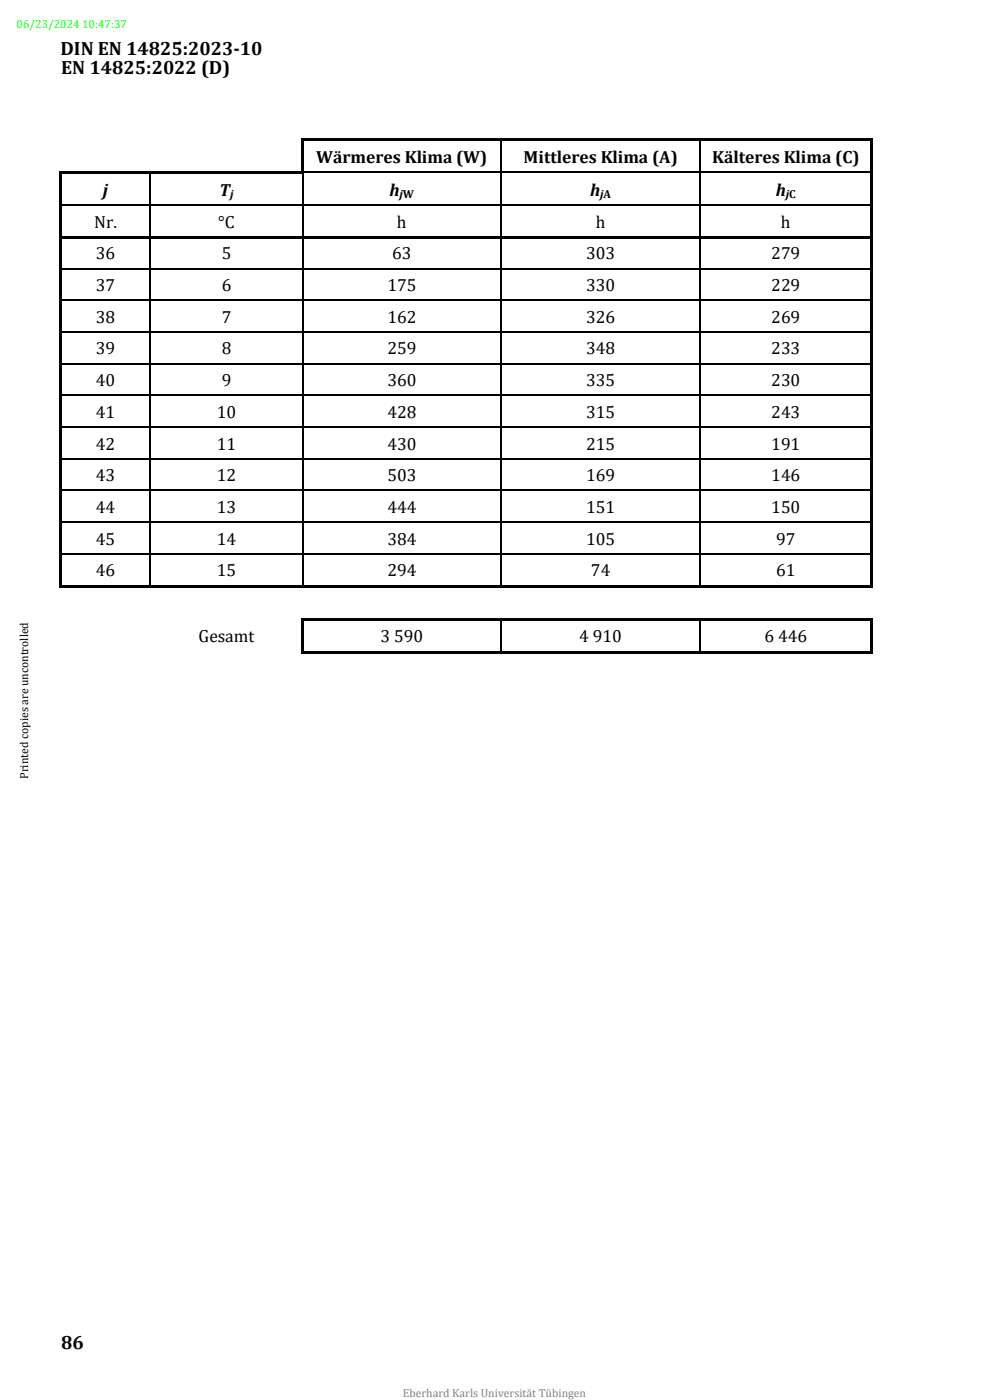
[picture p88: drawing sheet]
<svg xmlns="http://www.w3.org/2000/svg" width="210mm" height="297mm" viewBox="0 0 210 297" stroke-linecap="round" stroke-linejoin="round" font-family="sans-serif">
<defs><g id="words">
<g font-size="4.1">
<text x="12.8" y="11.6">DIN EN 14825:2023-10</text>
<text x="13" y="15.6">EN 14825:2022 (D)</text>
<text x="13" y="286.2">86</text>
</g>
<g font-size="3.7">
<text x="67.1" y="34.6">Wärmeres Klima (W)</text>
<text x="111.1" y="34.6">Mittleres Klima (A)</text>
<text x="151" y="34.6">Kälteres Klima (C)</text>
<text x="21.8" y="41.6">j</text>
<text x="46.6" y="41.6">T</text>
<text x="82.6" y="41.6">h</text>
<text x="125.2" y="41.6">h</text>
<text x="164.6" y="41.6">h</text>
<text x="20" y="48.3">Nr.</text>
<text x="46.3" y="48.3">°C</text>
<text x="84.2" y="48.3">h</text>
<text x="126.4" y="48.3">h</text>
<text x="165.7" y="48.3">h</text>
<text x="20.3" y="55">36</text>
<text x="47" y="55">5</text>
<text x="83.2" y="55">63</text>
<text x="124.3" y="55">303</text>
<text x="163.6" y="55">279</text>
<text x="20.3" y="61.7">37</text>
<text x="47" y="61.7">6</text>
<text x="82.2" y="61.7">175</text>
<text x="124.3" y="61.7">330</text>
<text x="163.6" y="61.7">229</text>
<text x="20.3" y="68.5">38</text>
<text x="47" y="68.5">7</text>
<text x="82.2" y="68.5">162</text>
<text x="124.3" y="68.5">326</text>
<text x="163.6" y="68.5">269</text>
<text x="20.3" y="75.2">39</text>
<text x="47" y="75.2">8</text>
<text x="82.2" y="75.2">259</text>
<text x="124.3" y="75.2">348</text>
<text x="163.6" y="75.2">233</text>
<text x="20.3" y="81.9">40</text>
<text x="47" y="81.9">9</text>
<text x="82.2" y="81.9">360</text>
<text x="124.3" y="81.9">335</text>
<text x="163.6" y="81.9">230</text>
<text x="20.3" y="88.6">41</text>
<text x="46" y="88.6">10</text>
<text x="82.2" y="88.6">428</text>
<text x="124.3" y="88.6">315</text>
<text x="163.6" y="88.6">243</text>
<text x="20.3" y="95.4">42</text>
<text x="46" y="95.4">11</text>
<text x="82.2" y="95.4">430</text>
<text x="124.3" y="95.4">215</text>
<text x="163.6" y="95.4">191</text>
<text x="20.3" y="102.1">43</text>
<text x="46" y="102.1">12</text>
<text x="82.2" y="102.1">503</text>
<text x="124.3" y="102.1">169</text>
<text x="163.6" y="102.1">146</text>
<text x="20.3" y="108.8">44</text>
<text x="46" y="108.8">13</text>
<text x="82.2" y="108.8">444</text>
<text x="124.3" y="108.8">151</text>
<text x="163.6" y="108.8">150</text>
<text x="20.3" y="115.5">45</text>
<text x="46" y="115.5">14</text>
<text x="82.2" y="115.5">384</text>
<text x="124.3" y="115.5">105</text>
<text x="164.6" y="115.5">97</text>
<text x="20.3" y="122.3">46</text>
<text x="46" y="122.3">15</text>
<text x="82.2" y="122.3">294</text>
<text x="125.3" y="122.3">74</text>
<text x="164.6" y="122.3">61</text>
<text x="42.1" y="136.2">Gesamt</text>
<text x="80.7" y="136.2">3</text>
<text x="83.6" y="136.2">590</text>
<text x="122.9" y="136.2">4</text>
<text x="125.8" y="136.2">910</text>
<text x="162.2" y="136.2">6</text>
<text x="165.1" y="136.2">446</text>
</g>
<text font-size="2.5" fill="#0f0" x="3.5" y="6">06/23/2024 10:47:37</text>
<g font-size="2.5">
<text x="48.8" y="41.9">j</text>
<text x="84.8" y="41.9">jW</text>
<text x="127.3" y="41.9">jA</text>
<text x="166.7" y="41.9">jC</text>
<text x="6" y="165.3" transform="rotate(-90 6 165.3)">Printed copies are uncontrolled</text>
</g>
<text font-size="2.5" fill="#808080" x="85.4" y="296.3">Eberhard Karls Universität Tübingen</text>
</g></defs>
<g fill="#000">
<path d="M12.6 36.4h.5v.6h-.5z" fill-rule="evenodd"/>
<path d="M12.6 36.4h.5v.5h-.5z" fill-rule="evenodd"/>
<path d="M13.1 36.4h.5v.5h-.5z" fill-rule="evenodd"/>
<path d="M13.6 36.4h18.2v.5h-18.2z" fill-rule="evenodd"/>
<path d="M31.8 36.4h.5v.5h-.5z" fill-rule="evenodd"/>
<path d="M32 36.4h.6v.5h-.6z" fill-rule="evenodd"/>
<path d="M32.6 36.4h31.4v.5h-31.4z" fill-rule="evenodd"/>
<path d="M64 29.4h.5v.6h-.5z" fill-rule="evenodd"/>
<path d="M64 29.4h.5v.5h-.5z" fill-rule="evenodd"/>
<path d="M64 30h.5v6.4h-.5z" fill-rule="evenodd"/>
<path d="M64 36.4h.5v.5h-.5z" fill-rule="evenodd"/>
<path d="M64 36.4h.5v.5h-.5z" fill-rule="evenodd"/>
<path d="M64.5 29.4h41.7v.5h-41.7z" fill-rule="evenodd"/>
<path d="M106.2 29.4h.5v.5h-.5z" fill-rule="evenodd"/>
<path d="M106.7 29.4h41.7v.5h-41.7z" fill-rule="evenodd"/>
<path d="M148.4 29.4h.5v.5h-.5z" fill-rule="evenodd"/>
<path d="M148.9 29.4h35.7v.5h-35.7z" fill-rule="evenodd"/>
<path d="M184.6 29.4h.5v.6h-.5z" fill-rule="evenodd"/>
<path d="M184.6 29.4h.5v.5h-.5z" fill-rule="evenodd"/>
<path d="M184.6 30h.5v6.4h-.5z" fill-rule="evenodd"/>
<path d="M184.6 36.4h.5v.6h-.5z" fill-rule="evenodd"/>
<path d="M12.6 37h.5v6.4h-.5z" fill-rule="evenodd"/>
<path d="M12.6 43.7h.5v6.4h-.5z" fill-rule="evenodd"/>
<path d="M12.6 50.1h.5v.6h-.5z" fill-rule="evenodd"/>
<path d="M12.6 50.7h.5v6.2h-.5z" fill-rule="evenodd"/>
<path d="M13.1 50.1h18.7v.5h-18.7z" fill-rule="evenodd"/>
<path d="M31.8 50.1h.5v.5h-.5z" fill-rule="evenodd"/>
<path d="M32.3 50.1h31.8v.5h-31.8z" fill-rule="evenodd"/>
<path d="M64.1 50.1h.5v.5h-.5z" fill-rule="evenodd"/>
<path d="M64.6 50.1h41.6v.5h-41.6z" fill-rule="evenodd"/>
<path d="M106.2 50.1h.5v.5h-.5z" fill-rule="evenodd"/>
<path d="M106.7 50.1h41.7v.5h-41.7z" fill-rule="evenodd"/>
<path d="M148.4 50.1h.5v.5h-.5z" fill-rule="evenodd"/>
<path d="M148.9 50.1h35.7v.5h-35.7z" fill-rule="evenodd"/>
<path d="M184.6 37h.5v6.4h-.5z" fill-rule="evenodd"/>
<path d="M184.6 43.7h.5v6.4h-.5z" fill-rule="evenodd"/>
<path d="M184.6 50.1h.5v.6h-.5z" fill-rule="evenodd"/>
<path d="M184.6 50.7h.5v6.2h-.5z" fill-rule="evenodd"/>
<path d="M12.6 57.1h.5v6.5h-.5z" fill-rule="evenodd"/>
<path d="M12.6 63.8h.5v6.5h-.5z" fill-rule="evenodd"/>
<path d="M12.6 70.6h.5v6.4h-.5z" fill-rule="evenodd"/>
<path d="M184.6 57.1h.5v6.5h-.5z" fill-rule="evenodd"/>
<path d="M184.6 63.8h.5v6.5h-.5z" fill-rule="evenodd"/>
<path d="M184.6 70.6h.5v6.4h-.5z" fill-rule="evenodd"/>
<path d="M12.6 77.3h.5v6.5h-.5z" fill-rule="evenodd"/>
<path d="M12.6 84h.5v6.5h-.5z" fill-rule="evenodd"/>
<path d="M12.6 90.7h.5v6.5h-.5z" fill-rule="evenodd"/>
<path d="M184.6 77.3h.5v6.5h-.5z" fill-rule="evenodd"/>
<path d="M184.6 84h.5v6.5h-.5z" fill-rule="evenodd"/>
<path d="M184.6 90.7h.5v6.5h-.5z" fill-rule="evenodd"/>
<path d="M12.6 97.5h.5v6.4h-.5z" fill-rule="evenodd"/>
<path d="M12.6 104.2h.5v6.5h-.5z" fill-rule="evenodd"/>
<path d="M12.6 110.9h.5v6.5h-.5z" fill-rule="evenodd"/>
<path d="M184.6 97.5h.5v6.4h-.5z" fill-rule="evenodd"/>
<path d="M184.6 104.2h.5v6.5h-.5z" fill-rule="evenodd"/>
<path d="M184.6 110.9h.5v6.5h-.5z" fill-rule="evenodd"/>
<path d="M12.6 117.6h.5v6.5h-.5z" fill-rule="evenodd"/>
<path d="M12.6 124.1h.5v.5h-.5z" fill-rule="evenodd"/>
<path d="M12.6 124.1h.5v.5h-.5z" fill-rule="evenodd"/>
<path d="M13.1 124.1h.5v.5h-.5z" fill-rule="evenodd"/>
<path d="M13.6 124.1h18.2v.5h-18.2z" fill-rule="evenodd"/>
<path d="M31.8 124.1h.5v.5h-.5z" fill-rule="evenodd"/>
<path d="M32 124.1h.6v.5h-.6z" fill-rule="evenodd"/>
<path d="M32.6 124.1h31.5v.5h-31.5z" fill-rule="evenodd"/>
<path d="M64 131.1h.5v.6h-.5z" fill-rule="evenodd"/>
<path d="M64 131.1h.5v.5h-.5z" fill-rule="evenodd"/>
<path d="M64 131.7h.5v6.4h-.5z" fill-rule="evenodd"/>
<path d="M64 138.1h.5v.5h-.5z" fill-rule="evenodd"/>
<path d="M64 138.1h.5v.5h-.5z" fill-rule="evenodd"/>
<path d="M64.1 124.1h.5v.5h-.5z" fill-rule="evenodd"/>
<path d="M64.3 124.1h.6v.5h-.6z" fill-rule="evenodd"/>
<path d="M64.5 131.1h.5v.5h-.5z" fill-rule="evenodd"/>
<path d="M64.5 138.1h41.7v.5h-41.7z" fill-rule="evenodd"/>
<path d="M64.9 124.1h41.3v.5h-41.3z" fill-rule="evenodd"/>
<path d="M65 131.1h41.2v.5h-41.2z" fill-rule="evenodd"/>
<path d="M106.2 124.1h.5v.5h-.5z" fill-rule="evenodd"/>
<path d="M106.2 131.1h.5v.5h-.5z" fill-rule="evenodd"/>
<path d="M106.2 138.1h.5v.5h-.5z" fill-rule="evenodd"/>
<path d="M106.5 124.1h.5v.5h-.5z" fill-rule="evenodd"/>
<path d="M106.5 131.1h.5v.5h-.5z" fill-rule="evenodd"/>
<path d="M106.7 138.1h41.7v.5h-41.7z" fill-rule="evenodd"/>
<path d="M107 124.1h41.4v.5h-41.4z" fill-rule="evenodd"/>
<path d="M107 131.1h41.4v.5h-41.4z" fill-rule="evenodd"/>
<path d="M148.4 124.1h.5v.5h-.5z" fill-rule="evenodd"/>
<path d="M148.4 131.1h.5v.5h-.5z" fill-rule="evenodd"/>
<path d="M148.4 138.1h.5v.5h-.5z" fill-rule="evenodd"/>
<path d="M148.6 124.1h.5v.5h-.5z" fill-rule="evenodd"/>
<path d="M148.6 131.1h.5v.5h-.5z" fill-rule="evenodd"/>
<path d="M148.9 138.1h35.7v.5h-35.7z" fill-rule="evenodd"/>
<path d="M149.1 124.1h35.5v.5h-35.5z" fill-rule="evenodd"/>
<path d="M149.1 131.1h35.5v.5h-35.5z" fill-rule="evenodd"/>
<path d="M184.6 117.6h.5v6.5h-.5z" fill-rule="evenodd"/>
<path d="M184.6 124.1h.5v.5h-.5z" fill-rule="evenodd"/>
<path d="M184.6 131.1h.5v.5h-.5z" fill-rule="evenodd"/>
<path d="M184.6 131.7h.5v6.4h-.5z" fill-rule="evenodd"/>
<path d="M184.6 138.1h.5v.5h-.5z" fill-rule="evenodd"/>
<path d="M184.6 138.1h.5v.5h-.5z" fill-rule="evenodd"/>
</g>
<g fill="#000">
<path d="M31.8 36.9l.2 .1zM64.1 36.9l.2 .1zM106.2 29.9l.3 .1zM106.2 36.4h.3v.6h-.3zM148.4 29.9l.2 .1zM148.4 36.4h.2v.6h-.2zM12.6 43.4h.5v.3h-.5zM12.6 56.9h.5v.2h-.5zM31.8 43.4h.2v.3h-.2zM31.8 50.6l.2 .1zM31.8 56.9h.2v.2h-.2zM64.1 43.4h.2v.3h-.2z"/>
<path d="M64.1 50.6l.2 .1zM64.1 56.9h.2v.2h-.2zM106.2 43.4h.3v.3h-.3zM106.2 50.6l.3 .1zM106.2 56.9h.3v.2h-.3zM148.4 43.4h.2v.3h-.2zM148.4 50.6l.2 .1zM148.4 56.9h.2v.2h-.2zM184.6 43.4h.5v.3h-.5zM184.6 56.9h.5v.2h-.5zM12.6 63.6h.5v.2h-.5zM12.6 70.3h.5v.3h-.5z"/>
<path d="M12.6 77h.5v.3h-.5zM31.8 63.6h.2v.2h-.2zM31.8 70.3h.2v.3h-.2zM31.8 77h.2v.3h-.2zM64.1 63.6h.2v.2h-.2zM64.1 70.3h.2v.3h-.2zM64.1 77h.2v.3h-.2zM106.2 63.6h.3v.2h-.3zM106.2 70.3h.3v.3h-.3zM106.2 77h.3v.3h-.3zM148.4 63.6h.2v.2h-.2zM148.4 70.3h.2v.3h-.2z"/>
<path d="M148.4 77h.2v.3h-.2zM184.6 63.6h.5v.2h-.5zM184.6 70.3h.5v.3h-.5zM184.6 77h.5v.3h-.5zM12.6 83.8h.5v.2h-.5zM12.6 90.5h.5v.2h-.5zM12.6 97.2h.5v.3h-.5zM31.8 83.8h.2v.2h-.2zM31.8 90.5h.2v.2h-.2zM31.8 97.2h.2v.3h-.2zM64.1 83.8h.2v.2h-.2zM64.1 90.5h.2v.2h-.2z"/>
<path d="M64.1 97.2h.2v.3h-.2zM106.2 83.8h.3v.2h-.3zM106.2 90.5h.3v.2h-.3zM106.2 97.2h.3v.3h-.3zM148.4 83.8h.2v.2h-.2zM148.4 90.5h.2v.2h-.2zM148.4 97.2h.2v.3h-.2zM184.6 83.8h.5v.2h-.5zM184.6 90.5h.5v.2h-.5zM184.6 97.2h.5v.3h-.5zM12.6 103.9h.5v.3h-.5zM12.6 110.7h.5v.2h-.5z"/>
<path d="M12.6 117.4h.5v.2h-.5zM31.8 103.9h.2v.3h-.2zM31.8 110.7h.2v.2h-.2zM31.8 117.4h.2v.2h-.2zM64.1 103.9h.2v.3h-.2zM64.1 110.7h.2v.2h-.2zM64.1 117.4h.2v.2h-.2zM106.2 103.9h.3v.3h-.3zM106.2 110.7h.3v.2h-.3zM106.2 117.4h.3v.2h-.3zM148.4 103.9h.2v.3h-.2zM148.4 110.7h.2v.2h-.2z"/>
<path d="M148.4 117.4h.2v.2h-.2zM184.6 103.9h.5v.3h-.5zM184.6 110.7h.5v.2h-.5zM184.6 117.4h.5v.2h-.5zM106.2 131.6l.3 .1zM148.4 131.6l.2 .1zM184.6 131.6l.5 .1z"/>
</g>
<g fill="none" stroke="#000" stroke-width=".25">
<path d="M31.9 37v6.4M64.2 37v6.4M64.5 36.5h41.7M106.3 30v6.4M106.3 37v6.4M106.5 36.5h41.9M148.5 30v6.4M148.5 37v6.4M148.6 36.5h36M13.1 43.6h18.7M13.1 57h18.7M31.9 43.7v6.4"/>
<path d="M31.9 50.7v6.2M31.9 57.1v6.5M32 43.6h32.1M32 57h32.1M64.2 43.7v6.4M64.2 50.7v6.2M64.2 57.1v6.5M64.3 43.6h41.9M64.3 57h41.9M106.3 43.7v6.4M106.3 50.7v6.2M106.3 57.1v6.5"/>
<path d="M106.5 43.6h41.9M106.5 57h41.9M148.5 43.7v6.4M148.5 50.7v6.2M148.5 57.1v6.5M148.6 43.6h36M148.6 57h36M13.1 63.7h18.7M13.1 70.4h18.7M13.1 77.2h18.7M31.9 63.8v6.5M31.9 70.6v6.4"/>
<path d="M31.9 77.3v6.5M32 63.7h32.1M32 70.4h32.1M32 77.2h32.1M64.2 63.8v6.5M64.2 70.6v6.4M64.2 77.3v6.5M64.3 63.7h41.9M64.3 70.4h41.9M64.3 77.2h41.9M106.3 63.8v6.5M106.3 70.6v6.4"/>
<path d="M106.3 77.3v6.5M106.5 63.7h41.9M106.5 70.4h41.9M106.5 77.2h41.9M148.5 63.8v6.5M148.5 70.6v6.4M148.5 77.3v6.5M148.6 63.7h36M148.6 70.4h36M148.6 77.2h36M13.1 83.9h18.7M13.1 90.6h18.7"/>
<path d="M13.1 97.3h18.7M31.9 84v6.5M31.9 90.7v6.5M31.9 97.5v6.4M32 83.9h32.1M32 90.6h32.1M32 97.3h32.1M64.2 84v6.5M64.2 90.7v6.5M64.2 97.5v6.4M64.3 83.9h41.9M64.3 90.6h41.9"/>
<path d="M64.3 97.3h41.9M106.3 84v6.5M106.3 90.7v6.5M106.3 97.5v6.4M106.5 83.9h41.9M106.5 90.6h41.9M106.5 97.3h41.9M148.5 84v6.5M148.5 90.7v6.5M148.5 97.5v6.4M148.6 83.9h36M148.6 90.6h36"/>
<path d="M148.6 97.3h36M13.1 104.1h18.7M13.1 110.8h18.7M13.1 117.5h18.7M31.9 104.2v6.5M31.9 110.9v6.5M31.9 117.6v6.5M32 104.1h32.1M32 110.8h32.1M32 117.5h32.1M64.2 104.2v6.5M64.2 110.9v6.5"/>
<path d="M64.2 117.6v6.5M64.3 104.1h41.9M64.3 110.8h41.9M64.3 117.5h41.9M106.3 104.2v6.5M106.3 110.9v6.5M106.3 117.6v6.5M106.5 104.1h41.9M106.5 110.8h41.9M106.5 117.5h41.9M148.5 104.2v6.5M148.5 110.9v6.5"/>
<path d="M148.5 117.6v6.5M148.6 104.1h36M148.6 110.8h36M148.6 117.5h36M106.3 131.7v6.4M148.5 131.7v6.4"/>
</g>
<use href="#words"/>
</svg>
